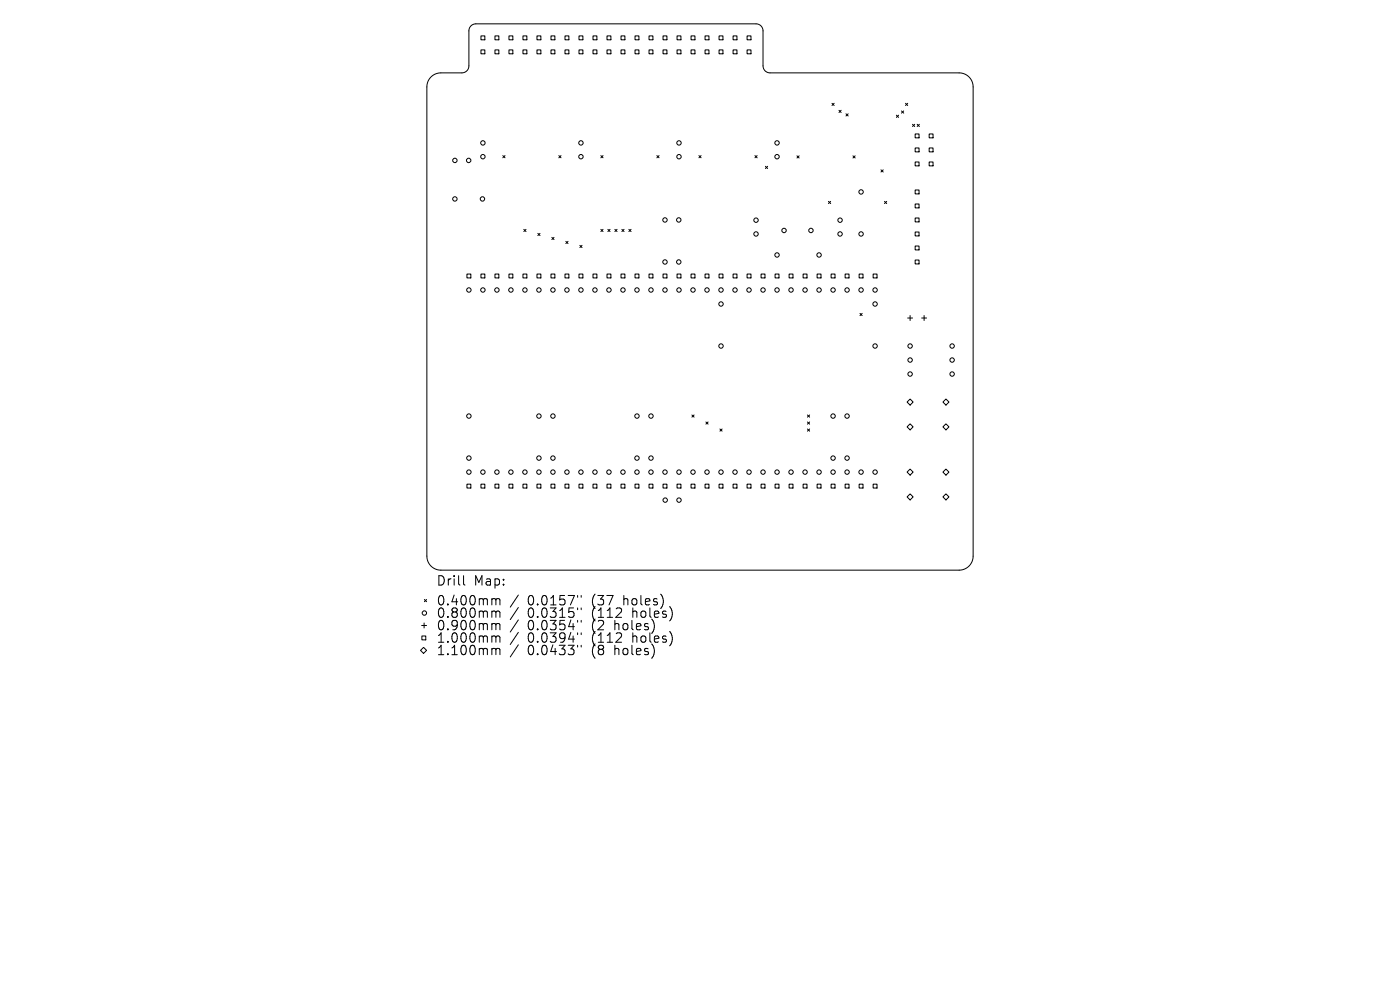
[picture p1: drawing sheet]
<svg xmlns="http://www.w3.org/2000/svg" width="297mm" height="210mm" viewBox="0 0 297 210" stroke-linecap="round" stroke-linejoin="round" font-family="sans-serif">
<defs><g id="words">
<g font-size="2.8">
<text x="92.5" y="124.5">Drill</text>
<text x="100.5" y="124.5">Map:</text>
<text x="92.5" y="128.7">0.400mm</text>
<text x="92.5" y="131.3">0.800mm</text>
<text x="111.9" y="128.7">0.0157&quot;</text>
<text x="111.9" y="131.3">0.0315&quot;</text>
<text x="125.7" y="128.7">(37</text>
<text x="125.7" y="131.3">(112</text>
<text x="132.5" y="128.7">holes)</text>
<text x="134.4" y="131.3">holes)</text>
<text x="92.5" y="134">0.900mm</text>
<text x="92.5" y="136.6">1.000mm</text>
<text x="111.9" y="134">0.0354&quot;</text>
<text x="111.9" y="136.6">0.0394&quot;</text>
<text x="125.7" y="134">(2</text>
<text x="125.7" y="136.6">(112</text>
<text x="130.6" y="134">holes)</text>
<text x="134.4" y="136.6">holes)</text>
<text x="92.5" y="139.3">1.100mm</text>
<text x="111.9" y="139.3">0.0433&quot;</text>
<text x="125.7" y="139.3">(8</text>
<text x="130.6" y="139.3">holes)</text>
</g>
</g></defs>
<g fill="none" stroke="#000" stroke-width=".21">
<path d="M99.9 5.5l.4-.3 .7-.1h59.4a1.49 1.49 0 0 1 1.5 1.4v7.5a1.49 1.49 0 0 0 1.5 1.5h40.1a2.97 2.97 0 0 1 2.9 2.9v99.6a2.97 2.97 0 0 1-2.9 2.9h-110a2.97 2.97 0 0 1-2.9-2.9v-99.6a2.97 2.97 0 0 1 2.9-2.9h4.5a1.49 1.49 0 0 0 1.5-1.5v-7.6zM102 7.6h.9v.8h-.9zM102 10.6h.9v.8h-.9zM105 7.6h.8v.8h-.8zM105 10.6h.8v.8h-.8zM108 7.6h.8v.8h-.8zM108 10.6h.8v.8h-.8zM110.9 7.6h.9v.8h-.9zM110.9 10.6h.9v.8h-.9zM113.9 7.6h.8v.8h-.8zM113.9 10.6h.8v.8h-.8zM116.9 7.6h.8v.8h-.8z"/>
<path d="M116.9 10.6h.8v.8h-.8zM119.9 7.6h.8v.8h-.8zM119.9 10.6h.8v.8h-.8zM122.8 7.6h.9v.8h-.9zM122.8 10.6h.9v.8h-.9zM125.8 7.6h.8v.8h-.8zM125.8 10.6h.8v.8h-.8zM128.8 7.6h.8v.8h-.8zM128.8 10.6h.8v.8h-.8zM131.7 7.6h.9v.8h-.9zM131.7 10.6h.9v.8h-.9zM134.7 7.6h.8v.8h-.8z"/>
<path d="M134.7 10.6h.8v.8h-.8zM137.7 7.6h.8v.8h-.8zM137.7 10.6h.8v.8h-.8zM140.7 7.6h.8v.8h-.8zM140.7 10.6h.8v.8h-.8zM143.6 7.6h.9v.8h-.9zM143.6 10.6h.9v.8h-.9zM146.6 7.6h.8v.8h-.8zM146.6 10.6h.8v.8h-.8zM149.6 7.6h.8v.8h-.8zM149.6 10.6h.8v.8h-.8zM152.5 7.6h.9v.8h-.9z"/>
<path d="M152.5 10.6h.9v.8h-.9zM155.5 7.6h.8v.8h-.8zM155.5 10.6h.8v.8h-.8zM158.5 7.6h.8v.8h-.8zM158.5 10.6h.8v.8h-.8zM106.7 33l.4 .5M107.1 33l-.4 .5M118.6 33l.4 .5M119 33l-.4 .5M127.5 33l.4 .5M127.9 33l-.4 .5M139.4 33l.4 .5"/>
<path d="M139.8 33l-.4 .5M148.3 33l.4 .5M148.7 33l-.4 .5M160.2 33l.4 .5M160.6 33l-.4 .5M162.4 35.3l.4 .4M162.8 35.3l-.4 .4M169.1 33.1l.4 .4M169.5 33.1l-.4 .4M176.5 21.9l.5 .5M177 21.9l-.5 .5M178 23.4l.4 .5"/>
<path d="M178.4 23.4l-.4 .5M179.5 24.1l.4 .5M179.9 24.1l-.4 .5M181 33.1l.4 .4M181.4 33.1l-.4 .4M186.9 36l.5 .5M187.4 36l-.5 .5M190.2 24.4l.4 .5M190.6 24.4l-.4 .5M191.2 23.5l.5 .5M191.7 23.5l-.5 .5M192.1 21.9l.5 .5"/>
<path d="M192.6 21.9l-.5 .5M193.6 26.4l.4 .4M194 26.4l-.4 .4M194.1 28.4h.9v.8h-.9zM194.1 31.4h.9v.8h-.9zM194.1 34.4h.9v.8h-.9zM194.6 26.4l.4 .4M195 26.4l-.4 .4M197.1 28.4h.8v.8h-.8zM197.1 31.4h.8v.8h-.8zM197.1 34.4h.8v.8h-.8zM99.1 58.1h.8v.9h-.8z"/>
<path d="M102 58.1h.9v.9h-.9zM105 58.1h.8v.9h-.8zM108 58.1h.8v.9h-.8zM110.9 58.1h.9v.9h-.9zM111.1 48.7l.5 .4M111.6 48.7l-.5 .4M113.9 58.1h.8v.9h-.8zM114.1 49.5l.5 .5M114.6 49.5l-.5 .5M116.9 58.1h.8v.9h-.8zM117.1 50.3l.4 .5M117.5 50.3l-.4 .5"/>
<path d="M119.9 58.1h.8v.9h-.8zM120 51.2l.5 .5M120.5 51.2l-.5 .5M122.8 58.1h.9v.9h-.9zM123 52l.5 .5M123.5 52l-.5 .5M125.8 58.1h.8v.9h-.8zM127.5 48.7l.4 .4M127.9 48.7l-.4 .4M128.8 58.1h.8v.9h-.8zM129 48.7l.4 .4M129.4 48.7l-.4 .4"/>
<path d="M130.4 48.7l.5 .4M130.9 48.7l-.5 .4M131.7 58.1h.9v.9h-.9zM131.9 48.7l.5 .4M132.4 48.7l-.5 .4M133.4 48.7l.5 .4M133.9 48.7l-.5 .4M134.7 58.1h.8v.9h-.8zM137.7 58.1h.8v.9h-.8zM140.7 58.1h.8v.9h-.8zM143.6 58.1h.9v.9h-.9zM146.6 58.1h.8v.9h-.8z"/>
<path d="M149.6 58.1h.8v.9h-.8zM152.5 58.1h.9v.9h-.9zM155.5 58.1h.8v.9h-.8zM158.5 58.1h.8v.9h-.8zM161.5 58.1h.8v.9h-.8zM164.4 58.1h.9v.9h-.9zM167.4 58.1h.8v.9h-.8zM170.4 58.1h.8v.9h-.8zM173.3 58.1h.9v.9h-.9zM175.8 42.7l.4 .5M176.2 42.7l-.4 .5M176.3 58.1h.8v.9h-.8z"/>
<path d="M179.3 58.1h.8v.9h-.8zM182.3 58.1h.8v.9h-.8zM185.2 58.1h.9v.9h-.9zM187.6 42.7l.5 .5M188.1 42.7l-.5 .5M194.1 40.3h.9v.8h-.9zM194.1 43.3h.9v.8h-.9zM194.1 46.2h.9v.9h-.9zM194.1 49.2h.9v.8h-.9zM194.1 52.2h.9v.8h-.9zM194.1 55.2h.9v.8h-.9zM182.4 66.5l.5 .5"/>
<path d="M182.9 66.5l-.5 .5M192.5 67.5h1.1M193.1 66.9v1.1M195.5 67.5h1.1M196 66.9v1.1M146.8 88l.4 .5M147.2 88l-.4 .5M149.8 89.5l.4 .5M150.2 89.5l-.4 .5M152.7 91l.5 .5M153.2 91l-.5 .5M171.3 88l.5 .5"/>
<path d="M171.3 89.5l.5 .5M171.3 91l.5 .5M171.8 88l-.5 .5M171.8 89.5l-.5 .5M171.8 91l-.5 .5M192.4 85.3l.7-.7 .6 .7-.6 .6zM192.4 90.6l.7-.7 .6 .7-.6 .6zM200.7 84.6l.6 .7-.6 .6-.7-.6zM200.7 89.9l.6 .7-.6 .6-.7-.6zM99.1 102.7h.8v.8h-.8zM102 102.7h.9v.8h-.9zM105 102.7h.8v.8h-.8z"/>
<path d="M108 102.7h.8v.8h-.8zM110.9 102.7h.9v.8h-.9zM113.9 102.7h.8v.8h-.8zM116.9 102.7h.8v.8h-.8zM119.9 102.7h.8v.8h-.8zM122.8 102.7h.9v.8h-.9zM125.8 102.7h.8v.8h-.8zM128.8 102.7h.8v.8h-.8zM131.7 102.7h.9v.8h-.9zM134.7 102.7h.8v.8h-.8zM137.7 102.7h.8v.8h-.8zM140.7 102.7h.8v.8h-.8z"/>
<path d="M143.6 102.7h.9v.8h-.9zM146.6 102.7h.8v.8h-.8zM149.6 102.7h.8v.8h-.8zM152.5 102.7h.9v.8h-.9zM155.5 102.7h.8v.8h-.8zM158.5 102.7h.8v.8h-.8zM161.5 102.7h.8v.8h-.8zM164.4 102.7h.9v.8h-.9zM167.4 102.7h.8v.8h-.8zM170.4 102.7h.8v.8h-.8zM173.3 102.7h.9v.8h-.9zM176.3 102.7h.8v.8h-.8z"/>
<path d="M179.3 102.7h.8v.8h-.8zM182.3 102.7h.8v.8h-.8zM185.2 102.7h.9v.8h-.9zM192.4 100.1l.7-.6 .6 .6-.6 .7zM192.4 105.4l.7-.6 .6 .6-.6 .7zM200 100.1l.7-.6 .6 .6-.6 .7zM200.7 104.8l.6 .6-.6 .7-.7-.7zM89.4 132.7h1.1M89.5 134.9h.8v.8h-.8zM89.9 137.3l.6 .7-.6 .6-.7-.6zM90 132.2v1M90 127.2l.5 .4"/>
<path d="M90.5 127.2l-.5 .4M98.3 122.1v1.7l.3 .3M104.6 127l.5 .1 .1 .2M104.6 129.6h.3l.3 .3M104.6 132.3h.3l.3 .3M104.6 134.9h.3l.3 .3M104.6 137.5l.5 .1 .1 .2M105.2 127.3l.3-.3 .5 .1 .1 1.2M105.2 127.3v1M105.2 129.9v1.1M105.2 132.6v1M105.2 135.2v1"/>
<path d="M105.2 137.8v1.1M105.2 129.9l.3-.3 .5 .1 .1 1.3M105.2 132.6l.3-.3 .5 .1 .1 1.2M105.2 135.2l.3-.3 .5 .1 .1 1.2M105.2 137.8l.3-.3 .5 .1 .1 1.3M110 126.2l-1.8 2.6M110 128.9l-1.8 2.5M110 131.5l-1.8 2.6M110 134.1l-1.8 2.6M110 136.8l-1.8 2.6M122.5 126.3v.4M122.5 129v.3"/>
<path d="M122.5 131.6v.4M122.5 134.2v.4M122.5 136.9v.4M123.3 126.3v.4M123.3 129v.3M123.3 131.6v.4M123.3 134.2v.4M123.3 136.9v.4"/>
<circle cx="96.5" cy="34" r=".47"/>
<circle cx="99.4" cy="34" r=".47"/>
<circle cx="102.4" cy="33.2" r=".47"/>
<circle cx="102.4" cy="30.3" r=".47"/>
<circle cx="123.2" cy="33.2" r=".47"/>
<circle cx="123.2" cy="30.3" r=".47"/>
<circle cx="144" cy="33.2" r=".47"/>
<circle cx="144" cy="30.3" r=".47"/>
<circle cx="164.8" cy="33.2" r=".47"/>
<circle cx="164.8" cy="30.3" r=".47"/>
<circle cx="96.5" cy="42.2" r=".47"/>
<circle cx="102.3" cy="42.2" r=".47"/>
<circle cx="141.1" cy="46.7" r=".47"/>
<circle cx="141.1" cy="55.6" r=".47"/>
<circle cx="144" cy="46.7" r=".47"/>
<circle cx="144" cy="55.6" r=".47"/>
<circle cx="160.4" cy="49.6" r=".47"/>
<circle cx="160.4" cy="46.7" r=".47"/>
<circle cx="164.8" cy="54.1" r=".47"/>
<circle cx="166.3" cy="48.9" r=".47"/>
<circle cx="172" cy="48.9" r=".47"/>
<circle cx="173.8" cy="54.1" r=".47"/>
<circle cx="178.2" cy="49.6" r=".47"/>
<circle cx="178.2" cy="46.7" r=".47"/>
<circle cx="182.7" cy="49.6" r=".47"/>
<circle cx="182.7" cy="40.7" r=".47"/>
<circle cx="99.5" cy="61.5" r=".47"/>
<circle cx="102.4" cy="61.5" r=".47"/>
<circle cx="105.4" cy="61.5" r=".47"/>
<circle cx="108.4" cy="61.5" r=".47"/>
<circle cx="111.4" cy="61.5" r=".47"/>
<circle cx="114.3" cy="61.5" r=".47"/>
<circle cx="117.3" cy="61.5" r=".47"/>
<circle cx="120.3" cy="61.5" r=".47"/>
<circle cx="123.2" cy="61.5" r=".47"/>
<circle cx="126.2" cy="61.5" r=".47"/>
<circle cx="129.2" cy="61.5" r=".47"/>
<circle cx="132.2" cy="61.5" r=".47"/>
<circle cx="135.1" cy="61.5" r=".47"/>
<circle cx="138.1" cy="61.5" r=".47"/>
<circle cx="141.1" cy="61.5" r=".47"/>
<circle cx="144" cy="61.5" r=".47"/>
<circle cx="147" cy="61.5" r=".47"/>
<circle cx="150" cy="61.5" r=".47"/>
<circle cx="153" cy="61.5" r=".47"/>
<circle cx="153" cy="64.5" r=".47"/>
<circle cx="153" cy="73.4" r=".47"/>
<circle cx="155.9" cy="61.5" r=".47"/>
<circle cx="158.9" cy="61.5" r=".47"/>
<circle cx="161.9" cy="61.5" r=".47"/>
<circle cx="164.8" cy="61.5" r=".47"/>
<circle cx="167.8" cy="61.5" r=".47"/>
<circle cx="170.8" cy="61.5" r=".47"/>
<circle cx="173.8" cy="61.5" r=".47"/>
<circle cx="176.7" cy="61.5" r=".47"/>
<circle cx="179.7" cy="61.5" r=".47"/>
<circle cx="182.7" cy="61.5" r=".47"/>
<circle cx="185.6" cy="64.5" r=".47"/>
<circle cx="185.6" cy="61.5" r=".47"/>
<circle cx="185.6" cy="73.4" r=".47"/>
<circle cx="193.1" cy="79.3" r=".47"/>
<circle cx="193.1" cy="76.4" r=".47"/>
<circle cx="193.1" cy="73.4" r=".47"/>
<circle cx="202" cy="79.3" r=".47"/>
<circle cx="202" cy="76.4" r=".47"/>
<circle cx="202" cy="73.4" r=".47"/>
<circle cx="99.5" cy="97.2" r=".47"/>
<circle cx="99.5" cy="88.3" r=".47"/>
<circle cx="114.3" cy="97.2" r=".47"/>
<circle cx="114.3" cy="88.3" r=".47"/>
<circle cx="117.3" cy="97.2" r=".47"/>
<circle cx="117.3" cy="88.3" r=".47"/>
<circle cx="135.1" cy="97.2" r=".47"/>
<circle cx="135.1" cy="88.3" r=".47"/>
<circle cx="138.1" cy="97.2" r=".47"/>
<circle cx="138.1" cy="88.3" r=".47"/>
<circle cx="176.7" cy="97.2" r=".47"/>
<circle cx="176.7" cy="88.3" r=".47"/>
<circle cx="179.7" cy="97.2" r=".47"/>
<circle cx="179.7" cy="88.3" r=".47"/>
<circle cx="99.5" cy="100.1" r=".47"/>
<circle cx="102.4" cy="100.1" r=".47"/>
<circle cx="105.4" cy="100.1" r=".47"/>
<circle cx="108.4" cy="100.1" r=".47"/>
<circle cx="111.4" cy="100.1" r=".47"/>
<circle cx="114.3" cy="100.1" r=".47"/>
<circle cx="117.3" cy="100.1" r=".47"/>
<circle cx="120.3" cy="100.1" r=".47"/>
<circle cx="123.2" cy="100.1" r=".47"/>
<circle cx="126.2" cy="100.1" r=".47"/>
<circle cx="129.2" cy="100.1" r=".47"/>
<circle cx="132.2" cy="100.1" r=".47"/>
<circle cx="135.1" cy="100.1" r=".47"/>
<circle cx="138.1" cy="100.1" r=".47"/>
<circle cx="141.1" cy="100.1" r=".47"/>
<circle cx="141.1" cy="106.1" r=".47"/>
<circle cx="144" cy="106.1" r=".47"/>
<circle cx="144" cy="100.1" r=".47"/>
<circle cx="147" cy="100.1" r=".47"/>
<circle cx="150" cy="100.1" r=".47"/>
<circle cx="153" cy="100.1" r=".47"/>
<circle cx="155.9" cy="100.1" r=".47"/>
<circle cx="158.9" cy="100.1" r=".47"/>
<circle cx="161.9" cy="100.1" r=".47"/>
<circle cx="164.8" cy="100.1" r=".47"/>
<circle cx="167.8" cy="100.1" r=".47"/>
<circle cx="170.8" cy="100.1" r=".47"/>
<circle cx="173.8" cy="100.1" r=".47"/>
<circle cx="176.7" cy="100.1" r=".47"/>
<circle cx="179.7" cy="100.1" r=".47"/>
<circle cx="182.7" cy="100.1" r=".47"/>
<circle cx="185.6" cy="100.1" r=".47"/>
<circle cx="90" cy="130" r=".47"/>
</g>
<use href="#words"/>
</svg>
